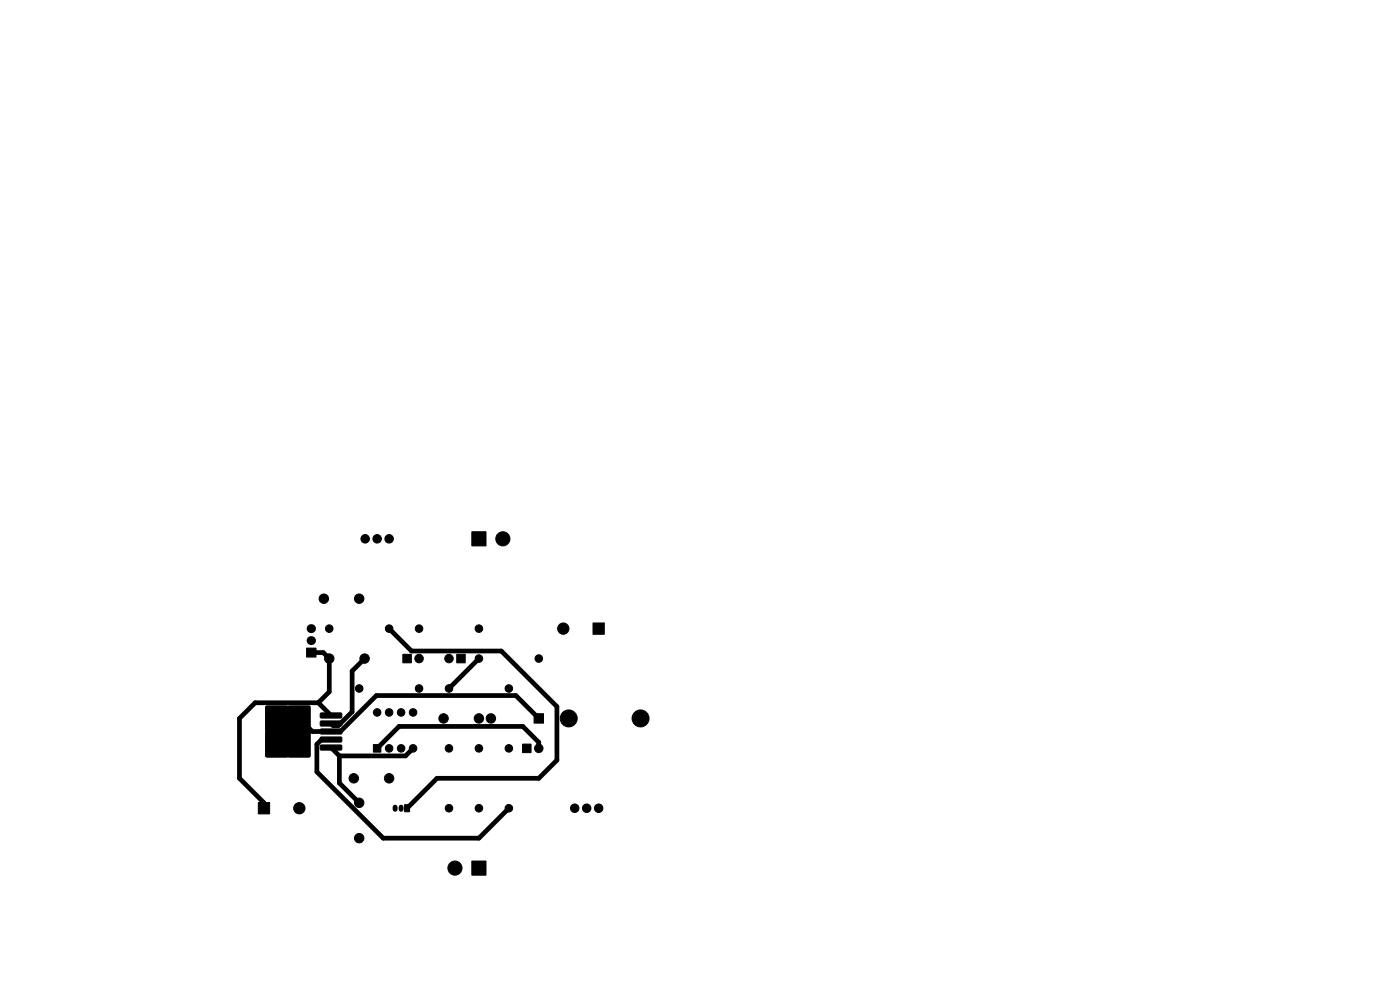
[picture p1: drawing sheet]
<svg xmlns="http://www.w3.org/2000/svg" width="297mm" height="210mm" viewBox="0 0 297 210" stroke-linecap="round" stroke-linejoin="round" font-family="sans-serif">
<g fill="#000" stroke="#000" stroke-width=".21">
<path d="M100.1 112.8h3v3h-3zM65 137.5h2v1.9h-2zM96.9 138.8h1.8v1.8h-1.8zM125.8 132.2h2.4v2.3h-2.4zM56.4 149.8h4.5v5.2h-4.5zM61.3 149.8h4.4v5.2h-4.4zM68 158.1l4.3-.1 .2 .2v.7l-.2 .2h-4.1l-.3-.2zM68 156.4l4.3-.1 .2 .2v.7l-.2 .2h-4.1l-.3-.2zM68 154.7l4.3-.1 .2 .2v.7l-.2 .2h-4.1l-.3-.2zM68 153l4.3-.1 .2 .2v.7l-.2 .2h-4.1l-.3-.2zM68 151.3l4.3-.1 .2 .2v.7l-.2 .2h-4.1l-.3-.2zM79.2 157.9h1.6v1.7h-1.6z"/>
<path d="M85.5 138.8h1.8v1.8h-1.8zM110.9 157.9h1.8v1.7h-1.8zM113.3 151.4h2v2h-2zM54.8 170.3h2.4v2.3h-2.4zM56.4 155.4h4.5v5.1h-4.5zM56.4 149.8h9.3v10.7h-9.3zM61.3 155.4h4.4v5.1h-4.4zM85.8 170.7h1.1v1.5h-1.1zM100.1 182.6h3v3.1h-3z"/>
<circle cx="77.5" cy="114.3" r=".9"/>
<circle cx="80" cy="114.3" r=".9"/>
<circle cx="82.5" cy="114.3" r=".9"/>
<circle cx="106.7" cy="114.3" r="1.5"/>
<circle cx="68.7" cy="127" r="1"/>
<circle cx="69.8" cy="139.7" r="1"/>
<circle cx="69.8" cy="133.3" r=".8"/>
<circle cx="76.2" cy="127" r="1"/>
<circle cx="77.4" cy="139.7" r="1"/>
<circle cx="82.5" cy="133.3" r=".8"/>
<circle cx="88.9" cy="133.3" r=".8"/>
<circle cx="88.9" cy="139.7" r=".9"/>
<circle cx="95.2" cy="139.7" r=".9"/>
<circle cx="101.6" cy="139.7" r=".8"/>
<circle cx="101.6" cy="133.3" r=".8"/>
<circle cx="114.3" cy="139.7" r=".8"/>
<circle cx="119.5" cy="133.3" r="1.2"/>
<circle cx="76.2" cy="146" r=".8"/>
<circle cx="80" cy="151.1" r=".8"/>
<circle cx="82.5" cy="158.7" r=".8"/>
<circle cx="82.5" cy="151.1" r=".8"/>
<circle cx="85.1" cy="151.1" r=".8"/>
<circle cx="85.1" cy="158.7" r=".8"/>
<circle cx="87.6" cy="151.1" r=".8"/>
<circle cx="87.6" cy="158.7" r=".8"/>
<circle cx="88.9" cy="146" r=".8"/>
<circle cx="94.1" cy="152.4" r="1"/>
<circle cx="95.2" cy="146" r=".8"/>
<circle cx="95.2" cy="158.7" r=".8"/>
<circle cx="101.6" cy="152.4" r="1"/>
<circle cx="101.6" cy="158.7" r=".8"/>
<circle cx="104.1" cy="152.4" r="1"/>
<circle cx="107.9" cy="158.7" r=".8"/>
<circle cx="107.9" cy="146" r=".8"/>
<circle cx="114.3" cy="158.7" r=".9"/>
<circle cx="120.6" cy="152.4" r="1.8"/>
<circle cx="135.9" cy="152.4" r="1.8"/>
<circle cx="63.5" cy="171.4" r="1.2"/>
<circle cx="75" cy="165.1" r="1"/>
<circle cx="76.2" cy="177.8" r="1"/>
<circle cx="76.2" cy="170.3" r="1"/>
<circle cx="82.5" cy="165.1" r="1"/>
<circle cx="95.2" cy="171.4" r=".8"/>
<circle cx="101.6" cy="171.4" r=".8"/>
<circle cx="107.9" cy="171.4" r=".8"/>
<circle cx="121.9" cy="171.4" r=".9"/>
<circle cx="124.5" cy="171.4" r=".9"/>
<circle cx="127" cy="171.4" r=".9"/>
<circle cx="96.5" cy="184.1" r="1.5"/>
</g>
<path d="M83.8 171.2v.5M85.1 171.2v.5" fill="none" stroke="#000" stroke-width="1.1"/>
<path d="M66 135.9h.1M66 133.4h.1" fill="none" stroke="#000" stroke-width="1.9"/>
<path d="M66 138.4h2.6l1.2 1.3v7.1l-2.3 2.3M77.4 139.7l-2.7 2.6v8.7l-2.9 2.9h-1.1l-.5-.4M82.5 133.4l4.8 4.7h19.1l11.7 11.8v11.4l-3.8 3.8h-21.6l-6.3 6.4M101.6 139.7l-6.4 6.4M63.5 152.4l2.8 2.8h5.9l7.6-7.6h29.7l4.8 4.8M67.5 149.1h-13.4l-3.3 3.3v12.7l5.2 5.2v1.2M67.5 149.1l2.7 2.7M70.2 158.6l1.8 1.7M70.2 156.9h-2l-1 1v5.8l14.1 14.1h20.3l6.3-6.3M80 158.8l4.7-4.7h26.2l3.4 3.4v1.3M87.6 158.8l-1.6 1.5h-14M72 160.3v5.8l4.2 4.2" fill="none" stroke="#000" stroke-width="1"/>
</svg>
